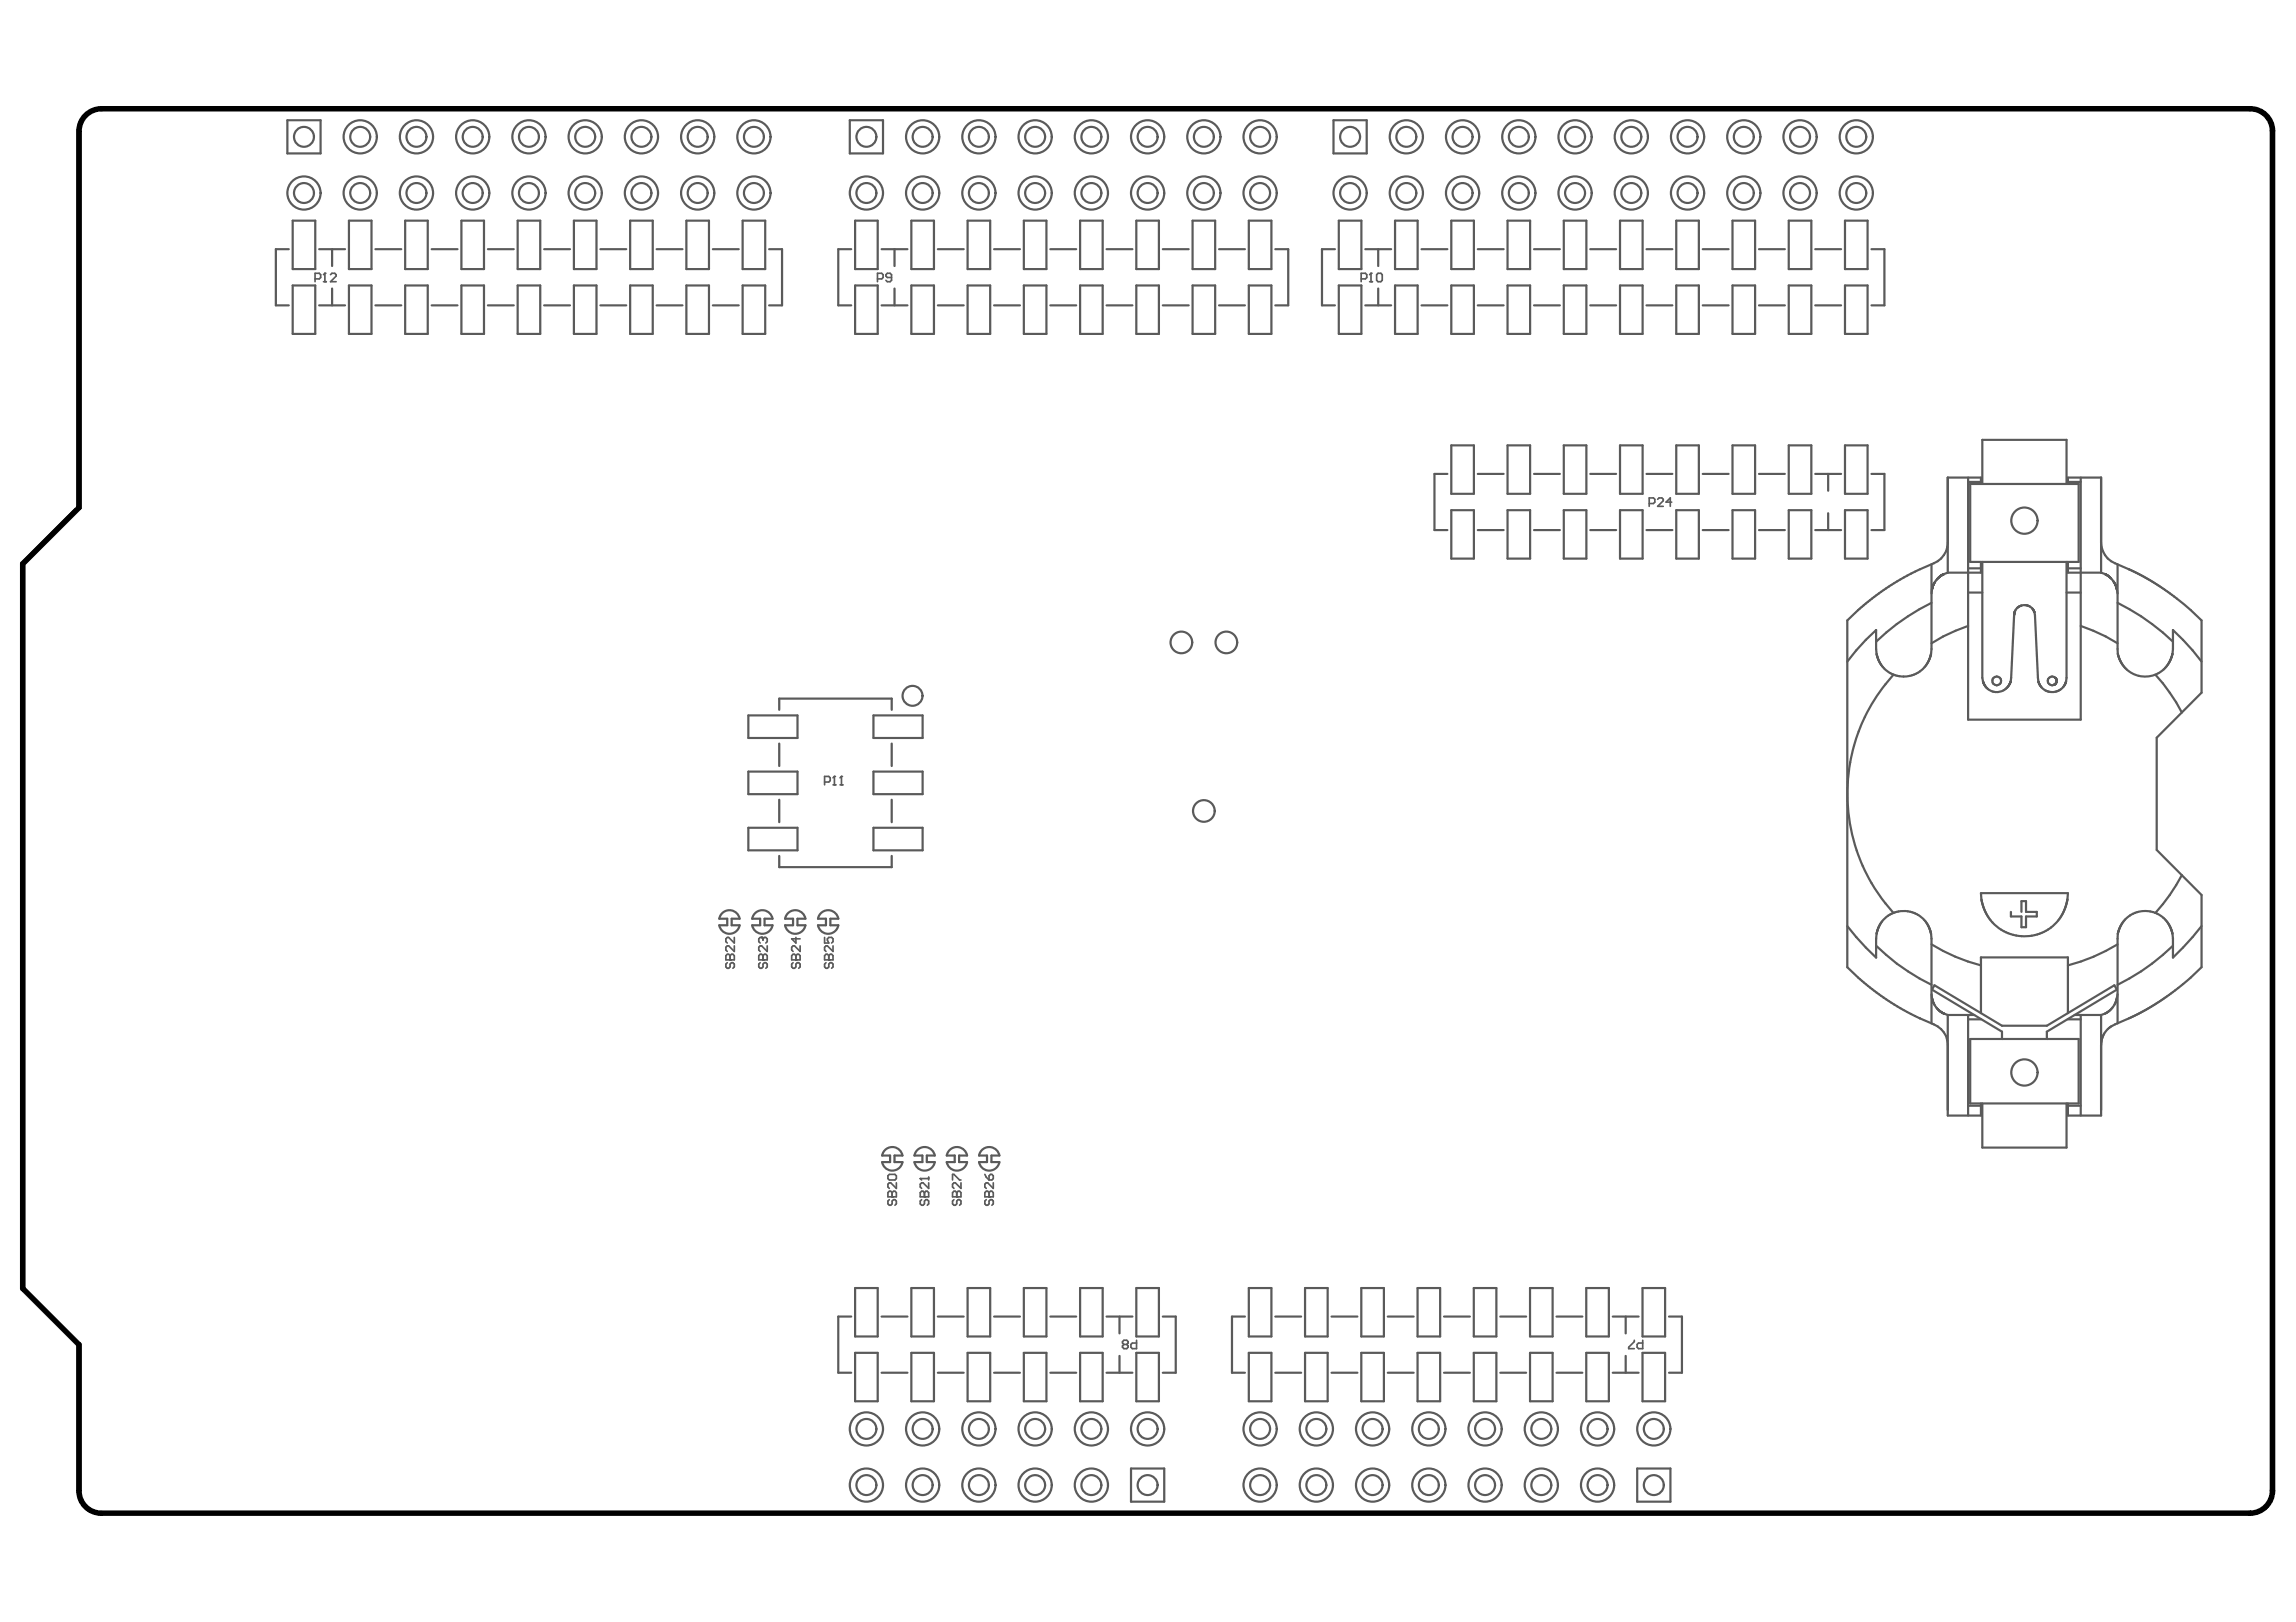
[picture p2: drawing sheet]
<svg xmlns="http://www.w3.org/2000/svg" width="297mm" height="210mm" viewBox="0 0 297 210" stroke-linecap="round" stroke-linejoin="round" font-family="sans-serif">
<path d="M10.9 15.2a2.91 2.91 0 0 1 2.2-1.1h278a2.87 2.87 0 0 1 2.9 2.8v176a2.91 2.91 0 0 1-2.9 2.9h-278a2.87 2.87 0 0 1-2.9-2.9v-18.9l-7.3-7.3v-93.7l7.3-7.3v-48.7l.1-.7 .2-.6z" fill="none" stroke="#000" stroke-width=".72"/>
<g fill="none" stroke="#5a5a5a" stroke-width=".28">
<path d="M37.2 15.6h4.3v4.3h-4.3zM109.9 15.6h4.3v4.3h-4.3zM172.5 15.6h4.3v4.3h-4.3zM37.4 32.2h-1.7v7.3h1.7M37.9 36.9h2.9v6.3h-2.9zM37.9 28.6h2.9v6.2h-2.9zM41.3 32.2h3.3M41.3 39.5h3.3M43 32.2v2.2M43 37.3v2.2M45.1 36.9h3v6.3h-3zM45.1 28.6h3v6.2h-3z"/>
<path d="M48.6 32.2h3.3M48.6 39.5h3.3M52.4 36.9h2.9v6.3h-2.9zM52.4 28.6h2.9v6.2h-2.9zM55.8 32.2h3.4M55.8 39.5h3.4M59.7 36.9h2.9v6.3h-2.9zM59.7 28.6h2.9v6.2h-2.9zM63.1 32.2h3.4M63.1 39.5h3.4M67 36.9h2.9v6.3h-2.9zM67 28.6h2.9v6.2h-2.9z"/>
<path d="M70.4 32.2h3.3M70.4 39.5h3.3M74.2 36.9h3v6.3h-3zM74.2 28.6h3v6.2h-3zM77.7 32.2h3.3M77.7 39.5h3.3M81.5 36.9h2.9v6.3h-2.9zM81.5 28.6h2.9v6.2h-2.9zM84.9 32.2h3.4M84.9 39.5h3.4M88.8 36.9h2.9v6.3h-2.9zM88.8 28.6h2.9v6.2h-2.9z"/>
<path d="M92.2 32.2h3.4M92.2 39.5h3.4M96.1 36.9h2.9v6.3h-2.9zM96.1 28.6h2.9v6.2h-2.9zM99.5 32.2h1.7v7.3h-1.7M110.1 32.2h-1.6v7.3h1.6M110.6 36.9h3v6.3h-3zM110.6 28.6h3v6.2h-3zM114.1 32.2h3.3M114.1 39.5h3.3M115.7 32.2v2.2M115.7 37.3v2.2"/>
<path d="M117.9 36.9h2.9v6.3h-2.9zM117.9 28.6h2.9v6.2h-2.9zM121.3 32.2h3.4M121.3 39.5h3.4M125.2 36.9h2.9v6.3h-2.9zM125.2 28.6h2.9v6.2h-2.9zM128.6 32.2h3.4M128.6 39.5h3.4M132.5 36.9h2.9v6.3h-2.9zM132.5 28.6h2.9v6.2h-2.9zM135.9 32.2h3.3M135.9 39.5h3.3"/>
<path d="M139.7 36.9h3v6.3h-3zM139.7 28.6h3v6.2h-3zM143.2 32.2h3.3M143.2 39.5h3.3M147 36.9h2.9v6.3h-2.9zM147 28.6h2.9v6.2h-2.9zM150.4 32.2h3.4M150.4 39.5h3.4M154.3 36.9h2.9v6.3h-2.9zM154.3 28.6h2.9v6.2h-2.9zM157.7 32.2h3.4M157.7 39.5h3.4"/>
<path d="M161.6 36.9h2.9v6.3h-2.9zM161.6 28.6h2.9v6.2h-2.9zM165 32.2h1.7v7.3h-1.7M172.7 32.2h-1.7v7.3h1.7M173.2 36.9h2.9v6.3h-2.9zM173.2 28.6h2.9v6.2h-2.9zM176.6 32.2h3.4M176.6 39.5h3.4M178.3 32.2v2.2M178.3 37.3v2.2M180.5 36.9h2.9v6.3h-2.9zM180.5 28.6h2.9v6.2h-2.9z"/>
<path d="M183.9 32.2h3.4M183.9 39.5h3.4M187.8 36.9h2.9v6.3h-2.9zM187.8 28.6h2.9v6.2h-2.9zM191.2 32.2h3.3M191.2 39.5h3.3M195 36.9h3v6.3h-3zM195 28.6h3v6.2h-3zM198.5 32.2h3.3M198.5 39.5h3.3M202.3 36.9h2.9v6.3h-2.9zM202.3 28.6h2.9v6.2h-2.9z"/>
<path d="M205.7 32.2h3.4M205.7 39.5h3.4M209.6 36.9h2.9v6.3h-2.9zM209.6 28.6h2.9v6.2h-2.9zM213 32.2h3.4M213 39.5h3.4M216.9 36.9h2.9v6.3h-2.9zM216.9 28.6h2.9v6.2h-2.9zM220.3 32.2h3.3M220.3 39.5h3.3M224.1 36.9h3v6.3h-3zM224.1 28.6h3v6.2h-3z"/>
<path d="M227.6 32.2h3.3M227.6 39.5h3.3M231.4 36.9h2.9v6.3h-2.9zM231.4 28.6h2.9v6.2h-2.9zM234.8 32.2h3.4M234.8 39.5h3.4M238.7 36.9h2.9v6.3h-2.9zM238.7 28.6h2.9v6.2h-2.9zM242.1 32.2h1.7v7.3h-1.7M187.8 57.6h2.9v6.3h-2.9zM195 57.6h3v6.3h-3zM202.3 57.6h2.9v6.3h-2.9z"/>
<path d="M209.6 57.6h2.9v6.3h-2.9zM216.9 57.6h2.9v6.3h-2.9zM224.1 57.6h3v6.3h-3zM231.4 57.6h2.9v6.3h-2.9zM238.7 57.6h2.9v6.3h-2.9zM187.3 61.3h-1.7v7.3h1.7M187.8 66h2.9v6.3h-2.9zM191.2 61.3h3.3M191.2 68.6h3.3M195 66h3v6.3h-3zM198.5 61.3h3.3M198.5 68.6h3.3"/>
<path d="M202.3 66h2.9v6.3h-2.9zM205.7 61.3h3.4M205.7 68.6h3.4M209.6 66h2.9v6.3h-2.9zM213 61.3h3.4M213 68.6h3.4M216.9 66h2.9v6.3h-2.9zM220.3 61.3h3.3M220.3 68.6h3.3M224.1 66h3v6.3h-3zM227.6 61.3h3.3M227.6 68.6h3.3"/>
<path d="M231.4 66h2.9v6.3h-2.9zM234.8 61.3h3.4M234.8 68.6h3.4M236.5 61.3v2.2M236.5 66.4v2.2M238.7 66h2.9v6.3h-2.9zM242.1 61.3h1.7v7.3h-1.7M249.9 73v11l-.1 .9-.4 .8a3.5 3.5 0 0 1-1.3 1.4M249.9 78a28.6 28.6 0 0 0-7.2 5M249.9 76.3v.5M249.9 76.3h.1M249.9 76.2v.1"/>
<path d="M250 76.2h-.1M250 76.2h.1M250 76.2l-.1 .1M250 76.1v.1M250 76.1h.1M250 76v.1M250 76h.1M250 75.9v.1M250 75.9h.1M250.1 75.8h.1M250.1 75.7l-.1 .2M250.1 75.7h.1"/>
<path d="M250.1 75.6v.1M250.2 75.6h-.1M250.8 74.8l-.6 .8M250.8 74.7v.1M250.9 74.7h-.1M250.9 74.7h.1M250.9 74.6v.1M251 74.6h-.1M251 74.6h.1M251.1 74.5l-.1 .1M251.1 74.5h.1M251.2 74.5h-.1"/>
<path d="M251.2 74.5h.1M251.2 74.4h.1M251.3 74.4h.1M251.4 74.3v.1M251.4 74.3l-.2 .1M251.4 74.3h.1M251.5 74.3h-.1M251.5 74.3h.1M252 70.2a2.93 2.93 0 0 1-1.8 2.7l-1.8 .8a32.7 32.7 0 0 0-8 5.3l-1.4 1.3v44.9l1.4 1.3a32.6 32.6 0 0 0 8 5.3l1.8 .8a2.85 2.85 0 0 1 1.8 2.6M252 74.1l-.5 .2M254.6 76.7h1.9M254.6 61.8v31.3h14.6v-31.3"/>
<path d="M254.6 73.5h1.7M254.6 62.4h1.7M254.9 62.6h14v10.1h-14zM256.3 62.6v-.8h-4.3v12.3M256.3 72.7v1.4h-4.3M256.5 72.7v15l.2 .9 .5 .6M256.5 62.6v-5.7h10.9v5.7M260.6 79.6l-.5 8.6M260.6 79.5h.1M260.6 79.5v.1M260.6 79.4v.1M260.6 79.4h.1"/>
<path d="M260.6 79.3v.1M260.6 79.3h.1M263 78.8l-.6-.4-.7-.1-.7 .3-.4 .7M263 78.8l.1 .2M263.1 79h.1M263.1 79v.1M263.1 79.1h.1M263.2 79.1v.1M263.2 79.2v.1M263.2 79.2h.1M263.2 79.3l.5 8.9M267.4 72.7l-.1 15.5"/>
<path d="M267.4 76.7h1.8M267.5 62.6v-.8h4.3v12.3M267.5 72.7v1.4h4.3M267.5 73.5h1.7M267.5 62.4h1.7M271.8 70.2a2.94 2.94 0 0 0 1.8 2.7l3.1 1.4 2.5 1.5a35.8 35.8 0 0 1 4.2 3.2l1.4 1.3v9.3l-5.8 5.9v14.5l5.8 5.8v9.4l-2.6 2.3-2.9 2.2-2.6 1.5-3.6 1.6a2.79 2.79 0 0 0-1 1.3l-.3 1.1M271.8 74.1l.5 .2M272.3 74.3h.1M272.4 74.3h.1M272.5 74.3v.1M272.5 74.4h.1M272.6 74.4h.1"/>
<path d="M272.6 74.4v.1M272.6 74.5h.1M272.7 74.5h.1M272.7 74.5l.1 .1M272.8 74.6h.1M272.9 74.6h.1M272.9 74.6v.1M272.9 74.7l.5 .5M273.4 75.2l.2 .3M273.6 75.5h.1M273.6 75.5l.1 .2M273.7 75.7h.1"/>
<path d="M273.7 75.7l.1 .2M273.7 75.8h.1M273.8 75.9h.1M273.8 75.9v.2M273.8 76h.1M273.8 76v.1M273.8 76.1h.1M273.8 76.1l.1 .1M273.9 76.2h.1M273.9 76.2l.1 .6M274 73v11.6l.2 .7 .4 .7a3.5 3.5 0 0 0 5.9-.1l.6-1.3v-3.1l2.6 2.7 1.1 1.4M274 78a28.6 28.6 0 0 1 7.1 5"/>
<path d="M96.8 92.6h6.4v2.9h-6.4zM96.8 99.9h6.4v2.9h-6.4zM100.8 91.9v-1.5h14.6v1.5M100.8 96.2v2.9M113 92.6h6.4v2.9h-6.4zM113 99.9h6.4v2.9h-6.4zM115.4 96.2v2.9M239 85.6l2.4-2.8 1.3-1.3 .1 3.1 .4 1.2a3.6 3.6 0 0 0 4.9 1.3M245 87.3a22.8 22.8 0 0 0-4.5 7.4 23 23 0 0 0 4.5 23.5M254.6 81l-3.2 1.4-1.5 .8M256.6 88.2v.1M256.6 88.3v.1"/>
<path d="M260.1 88.2l-.3 .7a1.85 1.85 0 0 1-2.6 .3M260.1 88.2h.1M263.7 88.2v.1M265.7 88.6h.1M265.8 88.6h.1M265.8 88.6h-.1M265.9 88.6h-.1M265.9 88.5v.1M265.9 88.5h.1M265.9 87.7a.57 .57 0 0 0-1 .3 .57 .57 0 0 0 .8 .6M265.9 87.7h.1M265.9 87.7v.1"/>
<path d="M265.9 87.8h.1M266 88.5h-.1M266 88.4v.1M266 88.4h.1M266 87.8h.1M266 87.8v.1M266 87.9h.1M266 88.3v.1M266 88.3h.1M266 87.9l.1 .1M266.1 88h.1M266.1 88v.1"/>
<path d="M266.1 88.1l-.1 .2M267.3 88.2l-.3 .6a1.86 1.86 0 0 1-3-.1l-.3-.4M267.3 88.2h.1M269.2 81l3.2 1.4 1.6 .8M278.8 87.3a23.8 23.8 0 0 1 3.5 4.9M93.4 118.2a1.34 1.34 0 0 1 2.3 .7h-1v.8h1a1.34 1.34 0 0 1-1.3 1.1 1.34 1.34 0 0 1-1.3-1.1h1v-.8h-1l.1-.4zM96.8 107.1h6.4v2.9h-6.4zM97.7 118.2a1.34 1.34 0 0 1 2.2 .7h-1v.8h1a1.33 1.33 0 0 1-1.3 1.1 1.33 1.33 0 0 1-1.3-1.1h1v-.8h-1l.2-.4zM100.8 110.8v1.4h14.6v-1.4M100.8 103.5v2.9M102 118.2a1.34 1.34 0 0 1 2.2 .7h-1v.8h1a1.33 1.33 0 0 1-1.3 1.1 1.33 1.33 0 0 1-1.3-1.1h1v-.8h-1l.1-.4zM106.2 118.2a1.34 1.34 0 0 1 2.3 .7h-1.1v.8h1.1a1.34 1.34 0 0 1-1.4 1.1 1.34 1.34 0 0 1-1.3-1.1h1.1v-.8h-1.1l.2-.4z"/>
<path d="M113 107.1h6.4v2.9h-6.4zM115.4 103.5v2.9M239 119.8l2.4 2.8 1.3 1.3 .1-3.1 .4-1.1a3.6 3.6 0 0 1 6.1-.1l.4 .9 .2 1v10.9M256.3 115.6h11.2l-.1 1.2-.5 1.3a5.6 5.6 0 0 1-5.9 3 5.6 5.6 0 0 1-4.7-4.7zM260.2 118v.6h1.3v1.4h.6v-1.4h1.4v-.6h-1.4v-1.4h-.6v1.4M282.3 113.2a23.8 23.8 0 0 1-3.5 5M284.8 119.8l-1.1 1.5-2.6 2.6v-3.1l-.6-1.3a3.6 3.6 0 0 0-5.9-.1l-.4 .7-.2 .7v11.6M242.7 122.4a26.7 26.7 0 0 0 7.2 5M249.9 128.7l.1 .6M249.9 122.2a22.9 22.9 0 0 0 6.4 2.7M250 129.2v.1M250 129.3v.1"/>
<path d="M250 129.3h.1M250 129.4l.3 .8 .7 .7M250 129.5h.1M251 130.9h.1M251.1 130.9v.1M251.1 131l.2 .1M251.2 131h.1M251.3 131.1h.1M251.4 131.1h.1M251.4 131.1l.1 .1M251.5 131.2h.1M251.5 131.2l.5 .2"/>
<path d="M252 131.4v13h4.3v-1.6M252 131.4h3.4M254.6 131.4v13M254.6 131.9h1.7M254.9 134.5h14v8.3h-14zM256.3 131.1v-7.2h11.2v7.2M259 134.5v-1l-9.1-5.4 .4-.6 8.7 5.2h5.8l8.7-5.2 .4 .6-9.1 5.4v1M267.5 131.9h1.7M268.4 131.4h3.4M269.2 131.4v13M271.8 131.4v13h-4.3v-1.6M274 128.7l-.3 .9-.4 .8-.7 .6-.8 .4"/>
<path d="M274 122.2a23.7 23.7 0 0 1-6.5 2.7M281.1 122.4a28.1 28.1 0 0 1-7.1 5M114.5 148.8a1.34 1.34 0 0 1 2.3 .7h-1.1v.9h1.1a1.34 1.34 0 0 1-1.4 1.1 1.34 1.34 0 0 1-1.3-1.1h1.1v-.9h-1.1l.2-.4zM118.7 148.8a1.34 1.34 0 0 1 2.2 .7h-1v.9h1a1.34 1.34 0 0 1-1.3 1.1 1.34 1.34 0 0 1-1.3-1.1h1v-.9h-1l.1-.4zM122.9 148.8a1.34 1.34 0 0 1 2.2 .7h-1v.9h1a1.33 1.33 0 0 1-1.3 1.1 1.33 1.33 0 0 1-1.3-1.1h1v-.9h-1l.1-.4zM127.1 148.8a1.34 1.34 0 0 1 2.2 .7h-1v.9h1a1.34 1.34 0 0 1-1.3 1.1 1.34 1.34 0 0 1-1.3-1.1h1v-.9h-1l.1-.4zM254.6 143.1h1.7M256.5 142.8v5.7h10.9v-5.7M267.5 143.1h1.7M110.1 170.4h-1.6v7.2h1.6M110.6 166.7h3v6.3h-3zM110.6 175.1h3v6.2h-3z"/>
<path d="M114.1 177.6h3.3M114.1 170.4h3.3M117.9 166.7h2.9v6.3h-2.9zM117.9 175.1h2.9v6.2h-2.9zM121.3 177.6h3.4M121.3 170.4h3.4M125.2 166.7h2.9v6.3h-2.9zM125.2 175.1h2.9v6.2h-2.9zM128.6 177.6h3.4M128.6 170.4h3.4M132.5 166.7h2.9v6.3h-2.9zM132.5 175.1h2.9v6.2h-2.9z"/>
<path d="M135.9 177.6h3.3M135.9 170.4h3.3M139.7 166.7h3v6.3h-3zM139.7 175.1h3v6.2h-3zM143.2 177.6h3.3M143.2 170.4h3.3M144.8 170.4v2.2M144.8 175.5v2.1M147 166.7h2.9v6.3h-2.9zM147 175.1h2.9v6.2h-2.9zM150.4 170.4h1.7v7.2h-1.7M161.1 170.4h-1.7v7.2h1.7"/>
<path d="M161.6 166.7h2.9v6.3h-2.9zM161.6 175.1h2.9v6.2h-2.9zM165 177.6h3.3M165 170.4h3.3M168.8 166.7h3v6.3h-3zM168.8 175.1h3v6.2h-3zM172.3 177.6h3.3M172.3 170.4h3.3M176.1 166.7h2.9v6.3h-2.9zM176.1 175.1h2.9v6.2h-2.9zM179.5 177.6h3.4M179.5 170.4h3.4"/>
<path d="M183.4 166.7h2.9v6.3h-2.9zM183.4 175.1h2.9v6.2h-2.9zM186.8 177.6h3.4M186.8 170.4h3.4M190.7 166.7h2.9v6.3h-2.9zM190.7 175.1h2.9v6.2h-2.9zM194.1 177.6h3.3M194.1 170.4h3.3M197.9 166.7h3v6.3h-3zM197.9 175.1h3v6.2h-3zM201.4 177.6h3.3M201.4 170.4h3.3"/>
<path d="M205.2 166.7h2.9v6.3h-2.9zM205.2 175.1h2.9v6.2h-2.9zM208.6 177.6h3.4M208.6 170.4h3.4M210.3 170.4v2.2M210.3 175.5v2.1M212.5 166.7h2.9v6.3h-2.9zM212.5 175.1h2.9v6.2h-2.9zM215.9 170.4h1.7v7.2h-1.7M146.3 190h4.3v4.3h-4.3zM211.8 190h4.3v4.3h-4.3z"/>
<circle cx="39.3" cy="17.7" r="1.29"/>
<circle cx="46.6" cy="17.7" r="1.29"/>
<circle cx="46.6" cy="17.7" r="2.15"/>
<circle cx="53.9" cy="17.7" r="1.29"/>
<circle cx="53.9" cy="17.7" r="2.15"/>
<circle cx="61.2" cy="17.7" r="1.29"/>
<circle cx="61.2" cy="17.7" r="2.15"/>
<circle cx="68.4" cy="17.7" r="1.29"/>
<circle cx="68.4" cy="17.7" r="2.15"/>
<circle cx="75.7" cy="17.7" r="1.29"/>
<circle cx="75.7" cy="17.7" r="2.15"/>
<circle cx="83" cy="17.7" r="1.29"/>
<circle cx="83" cy="17.7" r="2.15"/>
<circle cx="90.3" cy="17.7" r="1.29"/>
<circle cx="90.3" cy="17.7" r="2.15"/>
<circle cx="97.5" cy="17.7" r="1.29"/>
<circle cx="97.5" cy="17.7" r="2.15"/>
<circle cx="112.1" cy="17.7" r="1.29"/>
<circle cx="119.4" cy="17.7" r="1.29"/>
<circle cx="119.4" cy="17.7" r="2.15"/>
<circle cx="126.6" cy="17.7" r="1.29"/>
<circle cx="126.6" cy="17.7" r="2.15"/>
<circle cx="133.9" cy="17.7" r="1.29"/>
<circle cx="133.9" cy="17.7" r="2.15"/>
<circle cx="141.2" cy="17.7" r="1.29"/>
<circle cx="141.2" cy="17.7" r="2.15"/>
<circle cx="148.5" cy="17.7" r="1.29"/>
<circle cx="148.5" cy="17.7" r="2.15"/>
<circle cx="155.7" cy="17.7" r="1.29"/>
<circle cx="155.7" cy="17.7" r="2.15"/>
<circle cx="163" cy="17.7" r="1.29"/>
<circle cx="163" cy="17.7" r="2.15"/>
<circle cx="174.7" cy="17.7" r="1.29"/>
<circle cx="181.9" cy="17.7" r="1.29"/>
<circle cx="181.9" cy="17.7" r="2.15"/>
<circle cx="189.2" cy="17.7" r="1.29"/>
<circle cx="189.2" cy="17.7" r="2.15"/>
<circle cx="196.5" cy="17.7" r="1.29"/>
<circle cx="196.5" cy="17.7" r="2.15"/>
<circle cx="203.8" cy="17.7" r="1.29"/>
<circle cx="203.8" cy="17.7" r="2.15"/>
<circle cx="211" cy="17.7" r="1.29"/>
<circle cx="211" cy="17.7" r="2.15"/>
<circle cx="218.3" cy="17.7" r="1.29"/>
<circle cx="218.3" cy="17.7" r="2.15"/>
<circle cx="225.6" cy="17.7" r="1.29"/>
<circle cx="225.6" cy="17.7" r="2.15"/>
<circle cx="232.9" cy="17.7" r="1.29"/>
<circle cx="232.9" cy="17.7" r="2.15"/>
<circle cx="240.2" cy="17.7" r="1.29"/>
<circle cx="240.2" cy="17.7" r="2.15"/>
<circle cx="39.3" cy="25" r="1.29"/>
<circle cx="39.3" cy="25" r="2.15"/>
<circle cx="46.6" cy="25" r="1.29"/>
<circle cx="46.6" cy="25" r="2.15"/>
<circle cx="53.9" cy="25" r="1.29"/>
<circle cx="53.9" cy="25" r="2.15"/>
<circle cx="61.2" cy="25" r="1.29"/>
<circle cx="61.2" cy="25" r="2.15"/>
<circle cx="68.4" cy="25" r="1.29"/>
<circle cx="68.4" cy="25" r="2.15"/>
<circle cx="75.7" cy="25" r="1.29"/>
<circle cx="75.7" cy="25" r="2.15"/>
<circle cx="83" cy="25" r="1.29"/>
<circle cx="83" cy="25" r="2.15"/>
<circle cx="90.3" cy="25" r="1.29"/>
<circle cx="90.3" cy="25" r="2.15"/>
<circle cx="97.5" cy="25" r="1.29"/>
<circle cx="97.5" cy="25" r="2.15"/>
<circle cx="112.1" cy="25" r="1.29"/>
<circle cx="112.1" cy="25" r="2.15"/>
<circle cx="119.4" cy="25" r="1.29"/>
<circle cx="119.4" cy="25" r="2.15"/>
<circle cx="126.6" cy="25" r="1.29"/>
<circle cx="126.6" cy="25" r="2.15"/>
<circle cx="133.9" cy="25" r="1.29"/>
<circle cx="133.9" cy="25" r="2.15"/>
<circle cx="141.2" cy="25" r="1.29"/>
<circle cx="141.2" cy="25" r="2.15"/>
<circle cx="148.5" cy="25" r="1.29"/>
<circle cx="148.5" cy="25" r="2.15"/>
<circle cx="155.7" cy="25" r="1.29"/>
<circle cx="155.7" cy="25" r="2.15"/>
<circle cx="163" cy="25" r="1.29"/>
<circle cx="163" cy="25" r="2.15"/>
<circle cx="174.7" cy="25" r="1.29"/>
<circle cx="174.7" cy="25" r="2.15"/>
<circle cx="181.9" cy="25" r="1.29"/>
<circle cx="181.9" cy="25" r="2.15"/>
<circle cx="189.2" cy="25" r="1.29"/>
<circle cx="189.2" cy="25" r="2.15"/>
<circle cx="196.5" cy="25" r="1.29"/>
<circle cx="196.5" cy="25" r="2.15"/>
<circle cx="203.8" cy="25" r="1.29"/>
<circle cx="203.8" cy="25" r="2.15"/>
<circle cx="211" cy="25" r="1.29"/>
<circle cx="211" cy="25" r="2.15"/>
<circle cx="218.3" cy="25" r="1.29"/>
<circle cx="218.3" cy="25" r="2.15"/>
<circle cx="225.6" cy="25" r="1.29"/>
<circle cx="225.6" cy="25" r="2.15"/>
<circle cx="232.9" cy="25" r="1.29"/>
<circle cx="232.9" cy="25" r="2.15"/>
<circle cx="240.2" cy="25" r="1.29"/>
<circle cx="240.2" cy="25" r="2.15"/>
<circle cx="261.9" cy="67.4" r="1.7"/>
<circle cx="118.1" cy="90" r="1.29"/>
<circle cx="152.8" cy="83.1" r="1.4"/>
<circle cx="158.7" cy="83.1" r="1.4"/>
<circle cx="258.3" cy="88.1" r=".58"/>
<circle cx="155.7" cy="104.9" r="1.4"/>
<circle cx="261.9" cy="138.8" r="1.7"/>
<circle cx="112.1" cy="184.9" r="1.29"/>
<circle cx="112.1" cy="192.2" r="1.29"/>
<circle cx="112.1" cy="184.9" r="2.15"/>
<circle cx="112.1" cy="192.2" r="2.15"/>
<circle cx="119.4" cy="184.9" r="1.29"/>
<circle cx="119.4" cy="192.2" r="1.29"/>
<circle cx="119.4" cy="184.9" r="2.15"/>
<circle cx="119.4" cy="192.2" r="2.15"/>
<circle cx="126.6" cy="184.9" r="1.29"/>
<circle cx="126.6" cy="192.2" r="1.29"/>
<circle cx="126.6" cy="184.9" r="2.15"/>
<circle cx="126.6" cy="192.2" r="2.15"/>
<circle cx="133.9" cy="184.9" r="1.29"/>
<circle cx="133.9" cy="192.2" r="1.29"/>
<circle cx="133.9" cy="184.9" r="2.15"/>
<circle cx="133.9" cy="192.2" r="2.15"/>
<circle cx="141.2" cy="184.9" r="1.29"/>
<circle cx="141.2" cy="192.2" r="1.29"/>
<circle cx="141.2" cy="184.9" r="2.15"/>
<circle cx="141.2" cy="192.2" r="2.15"/>
<circle cx="148.5" cy="184.9" r="1.29"/>
<circle cx="148.5" cy="192.2" r="1.29"/>
<circle cx="148.5" cy="184.9" r="2.15"/>
<circle cx="163" cy="184.9" r="1.29"/>
<circle cx="163" cy="192.2" r="1.29"/>
<circle cx="163" cy="184.9" r="2.15"/>
<circle cx="163" cy="192.2" r="2.15"/>
<circle cx="170.3" cy="184.9" r="1.29"/>
<circle cx="170.3" cy="192.2" r="1.29"/>
<circle cx="170.3" cy="184.9" r="2.15"/>
<circle cx="170.3" cy="192.2" r="2.15"/>
<circle cx="177.6" cy="184.9" r="1.29"/>
<circle cx="177.6" cy="192.2" r="1.29"/>
<circle cx="177.6" cy="184.9" r="2.15"/>
<circle cx="177.6" cy="192.2" r="2.15"/>
<circle cx="184.9" cy="184.9" r="1.29"/>
<circle cx="184.9" cy="192.2" r="1.29"/>
<circle cx="184.9" cy="184.9" r="2.15"/>
<circle cx="184.9" cy="192.2" r="2.15"/>
<circle cx="192.1" cy="184.9" r="1.29"/>
<circle cx="192.1" cy="192.2" r="1.29"/>
<circle cx="192.1" cy="184.9" r="2.15"/>
<circle cx="192.1" cy="192.2" r="2.15"/>
<circle cx="199.4" cy="184.9" r="1.29"/>
<circle cx="199.4" cy="192.2" r="1.29"/>
<circle cx="199.4" cy="184.9" r="2.15"/>
<circle cx="199.4" cy="192.2" r="2.15"/>
<circle cx="206.7" cy="184.9" r="1.29"/>
<circle cx="206.7" cy="192.2" r="1.29"/>
<circle cx="206.7" cy="184.9" r="2.15"/>
<circle cx="206.7" cy="192.2" r="2.15"/>
<circle cx="214" cy="184.9" r="1.29"/>
<circle cx="214" cy="192.2" r="1.29"/>
<circle cx="214" cy="184.9" r="2.15"/>
</g>
<g fill="none" stroke="#5a5a5a" stroke-width=".22">
<path d="M40.8 36.1h.5l.2-.2v-.4l-.2-.1h-.5v1.1M41.8 36.5h.4M42 35.4h.1M42 35.4l-.2 .1M42 35.4v1.1M42.8 35.5l.1-.1h.4l.2 .1v.2l-.7 .8h.7M113.5 36.1h.6l.1-.2v-.4l-.1-.1h-.6v1.1M115.3 35.9h-.5l-.2-.2v-.2l.2-.1h.4l.1 .1v.8l-.1 .2h-.4l-.2-.2M176.1 36.1h.5l.2-.2v-.4l-.2-.1h-.5v1.1M177.2 36.5h.4M177.4 35.4h.1M177.4 35.4l-.2 .1"/>
<path d="M177.4 35.4v1.1M178.3 35.4h.3l.2 .1v.8l-.2 .2h-.3l-.2-.2v-.8zM213.4 65.2h.5l.2-.2v-.4l-.2-.2h-.5v1.1M214.5 64.6l.1-.2h.4l.2 .2v.2l-.7 .7h.7M216.3 65h-.8l.6-.6v1.1M106.7 101.2h.5l.2-.2v-.3l-.2-.2h-.5v1.1M107.8 101.6h.3M108 100.5h.1M108 100.5v1.1M108 100.5l-.2 .2M108.7 101.6h.3M108.9 100.5h.1"/>
<path d="M108.9 100.5v1.1M108.9 100.5l-.2 .2M93.9 123.7l.2-.2h.2l.2 .2 .1-.2h.2l.2 .2v.5h-1.1zM94.1 124.6l-.2 .2v.3l.2 .2h.2l.2-.2v-.3l.1-.2h.2l.2 .2v.3l-.2 .2M94.5 124.2h.1M94.5 123.7v.5M95 122.4v.7l-.7-.7h-.2l-.2 .2v.3l.2 .2M95 121.3v.7l-.7-.7h-.2l-.2 .2v.4l.2 .1M98.2 123.7l.1-.2h.2l.2 .2 .2-.2h.2l.2 .2v.5h-1.1zM98.3 124.6l-.1 .2v.3l.1 .2h.2l.2-.2v-.3l.2-.2h.2l.2 .2v.3l-.2 .2M98.5 121.3h.1M98.5 121.3h-.2l-.1 .2v.4l.1 .1"/>
<path d="M98.5 121.3l.2 .2M98.7 124.2h.1M98.7 121.5l.2-.2h.2l.2 .2v.4l-.2 .1M98.7 121.5v.2M98.7 123.7v.5M99.3 122.4v.7l-.8-.7h-.2l-.1 .2v.3l.1 .2M102.4 123.7l.2-.2h.2l.2 .2 .1-.2h.2l.2 .2v.5h-1.1zM102.6 124.6l-.2 .2v.3l.2 .2h.2l.2-.2v-.3l.1-.2h.2l.2 .2v.3l-.2 .2M103 124.2h.1M103 121.3v.7l-.6-.5h1.1M103 123.7v.5M103.5 122.4v.7l-.7-.7h-.2l-.2 .2v.3l.2 .2"/>
<path d="M106.7 121.3v.7h.5l-.2-.3v-.2l.2-.2h.4l.2 .2v.4l-.2 .1M106.7 123.7l.2-.2h.1l.2 .2 .2-.2h.2l.2 .2v.5h-1.1zM106.9 124.6l-.2 .2v.3l.2 .2h.1l.2-.2v-.3l.2-.2h.2l.2 .2v.3l-.2 .2M107.2 124.2h.1M107.2 123.7v.5M107.8 122.4v.7l-.8-.7h-.1l-.2 .2v.3l.2 .2M114.9 152.2l.2-.2h.7l.2 .2v.3l-.2 .2h-.7l-.2-.2zM114.9 154.3l.2-.1h.1l.2 .1 .2-.1h.2l.2 .1v.6h-1.1zM115.1 155.2l-.2 .2v.4l.2 .2h.1l.2-.2v-.4l.2-.2h.2l.2 .2v.4l-.2 .2M115.4 154.9h.1M115.4 154.3v.6M116 153.1v.7l-.8-.7h-.1l-.2 .1v.4l.2 .2"/>
<path d="M119.1 152.5h.1M119.1 154.3l.1-.1h.2l.2 .1 .2-.1h.2l.1 .1v.6h-1zM119.1 152.5h1M119.1 152.5l.1 .2M119.2 155.2l-.1 .2v.4l.1 .2h.2l.2-.2v-.4l.2-.2h.2l.1 .2v.4l-.1 .2M119.6 154.9h.1M119.6 154.3v.6M120.1 153.1v.7l-.7-.7h-.2l-.1 .1v.4l.1 .2M120.1 152.3v.4M123.2 154.3l.2-.1h.2l.2 .1 .2-.1h.1l.2 .1v.6h-1.1zM123.2 152.7v-.7h.2l.7 .7h.2M123.4 155.2l-.2 .2v.4l.2 .2h.2l.2-.2v-.4l.2-.2h.1l.2 .2v.4l-.2 .2"/>
<path d="M123.8 154.9h.1M123.8 154.3v.6M124.3 153.1v.7l-.7-.7h-.2l-.2 .1v.4l.2 .2M127.4 154.3l.2-.1h.2l.2 .1 .1-.1h.2l.2 .1v.6h-1.1zM127.4 152l.2 .3 .4 .4M127.6 155.2l-.2 .2v.4l.2 .2h.2l.2-.2v-.4l.1-.2h.2l.2 .2v.4l-.2 .2M128 154.9h.1M128 152.2l.1-.2h.2l.2 .2v.3l-.2 .2h-.3zM128 154.3v.6M128.5 153.1v.7l-.7-.7h-.2l-.2 .1v.4l.2 .2M145.4 174l-.2 .2v.1l.2 .2h.4l.1-.2v-.1l-.1-.2M145.4 174l-.2-.2v-.2l.2-.2h.4l.1 .2v.2l-.1 .2"/>
<path d="M145.4 174h.4M147 173.4v1.1h-.5l-.2-.2v-.3l.2-.2h.5M211.4 173.4v.2l-.7 .7v.2h.7M212.5 173.4v1.1h-.5l-.2-.2v-.3l.2-.2h.5"/>
</g>
</svg>
